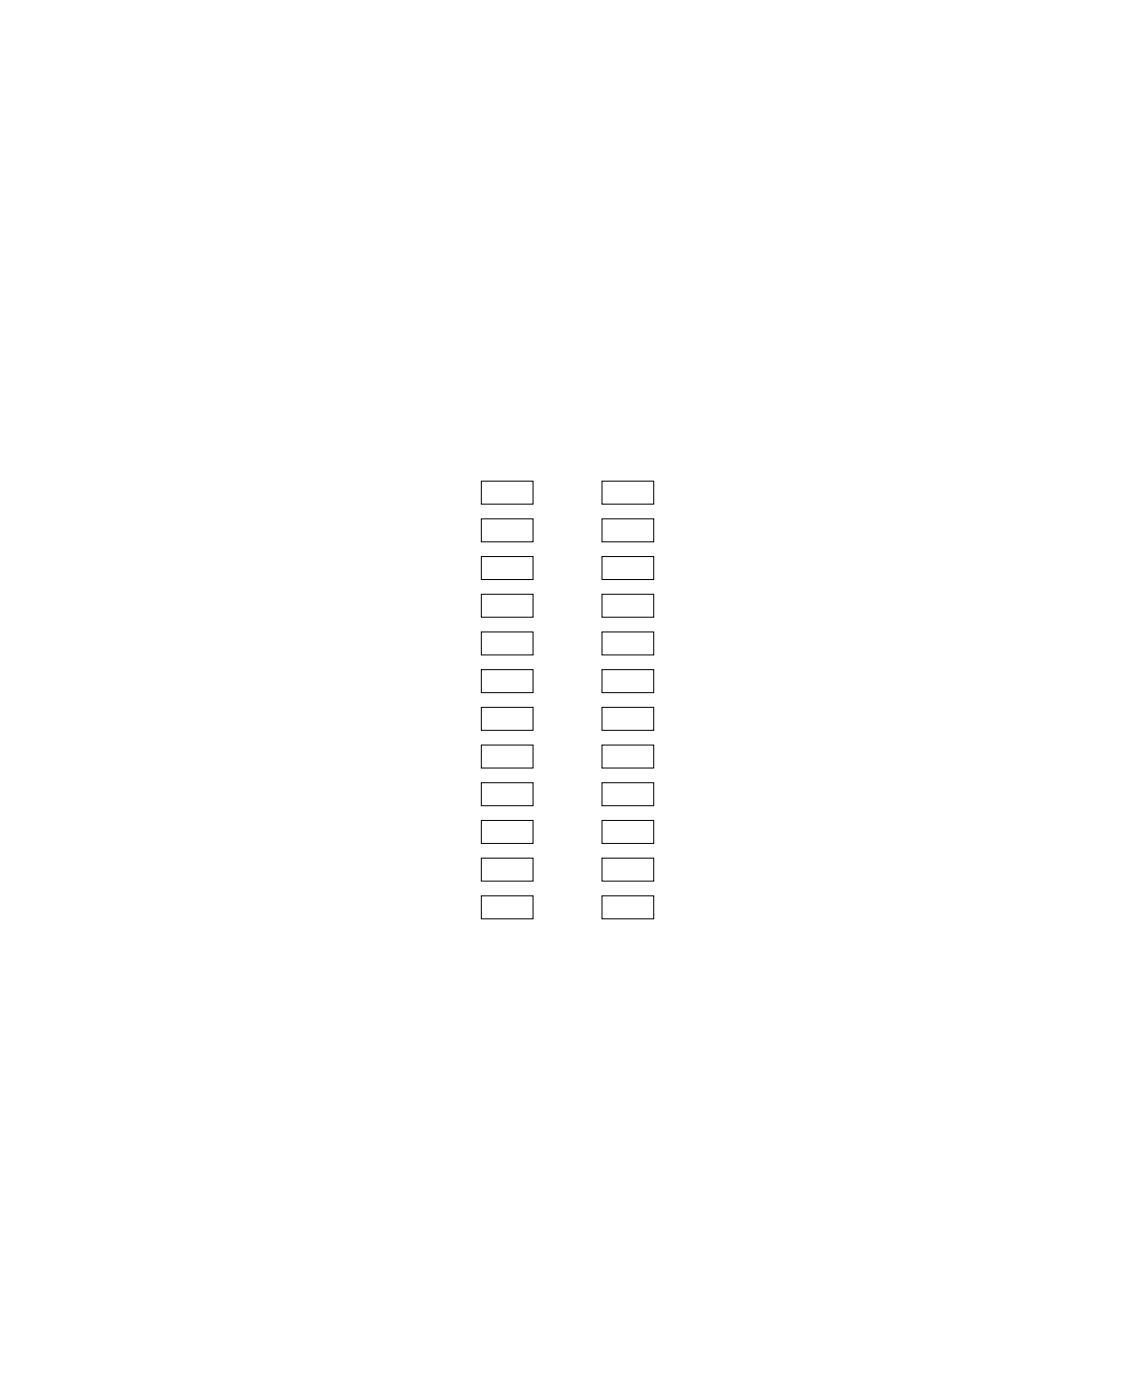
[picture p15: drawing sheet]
<svg xmlns="http://www.w3.org/2000/svg" width="30mm" height="37mm" viewBox="0 0 30 37" stroke-linecap="round" stroke-linejoin="round" font-family="sans-serif">
<!-- layer: Nets -->
<g fill="none" stroke="#000" stroke-width=".03">
<path d="M12.8 12.8h1.3v.6h-1.3zM12.8 18.8h1.3v.6h-1.3zM12.8 13.8h1.3v.6h-1.3zM12.8 15.8h1.3v.6h-1.3zM12.8 14.8h1.3v.6h-1.3zM12.8 19.8h1.3v.6h-1.3zM12.8 17.8h1.3v.6h-1.3zM12.8 16.8h1.3v.6h-1.3zM16 18.8h1.3v.6h-1.3zM16 19.8h1.3v.6h-1.3zM16 13.8h1.3v.6h-1.3zM16 12.8h1.3v.6h-1.3z"/>
<path d="M16 16.8h1.3v.6h-1.3zM16 15.8h1.3v.6h-1.3zM16 14.8h1.3v.6h-1.3zM16 17.8h1.3v.6h-1.3zM12.8 22.8h1.3v.6h-1.3zM12.8 21.8h1.3v.6h-1.3zM12.8 23.8h1.3v.6h-1.3zM12.8 20.8h1.3v.6h-1.3zM16 20.8h1.3v.6h-1.3zM16 22.8h1.3v.6h-1.3zM16 23.8h1.3v.6h-1.3zM16 21.8h1.3v.6h-1.3z"/>
</g>
</svg>
